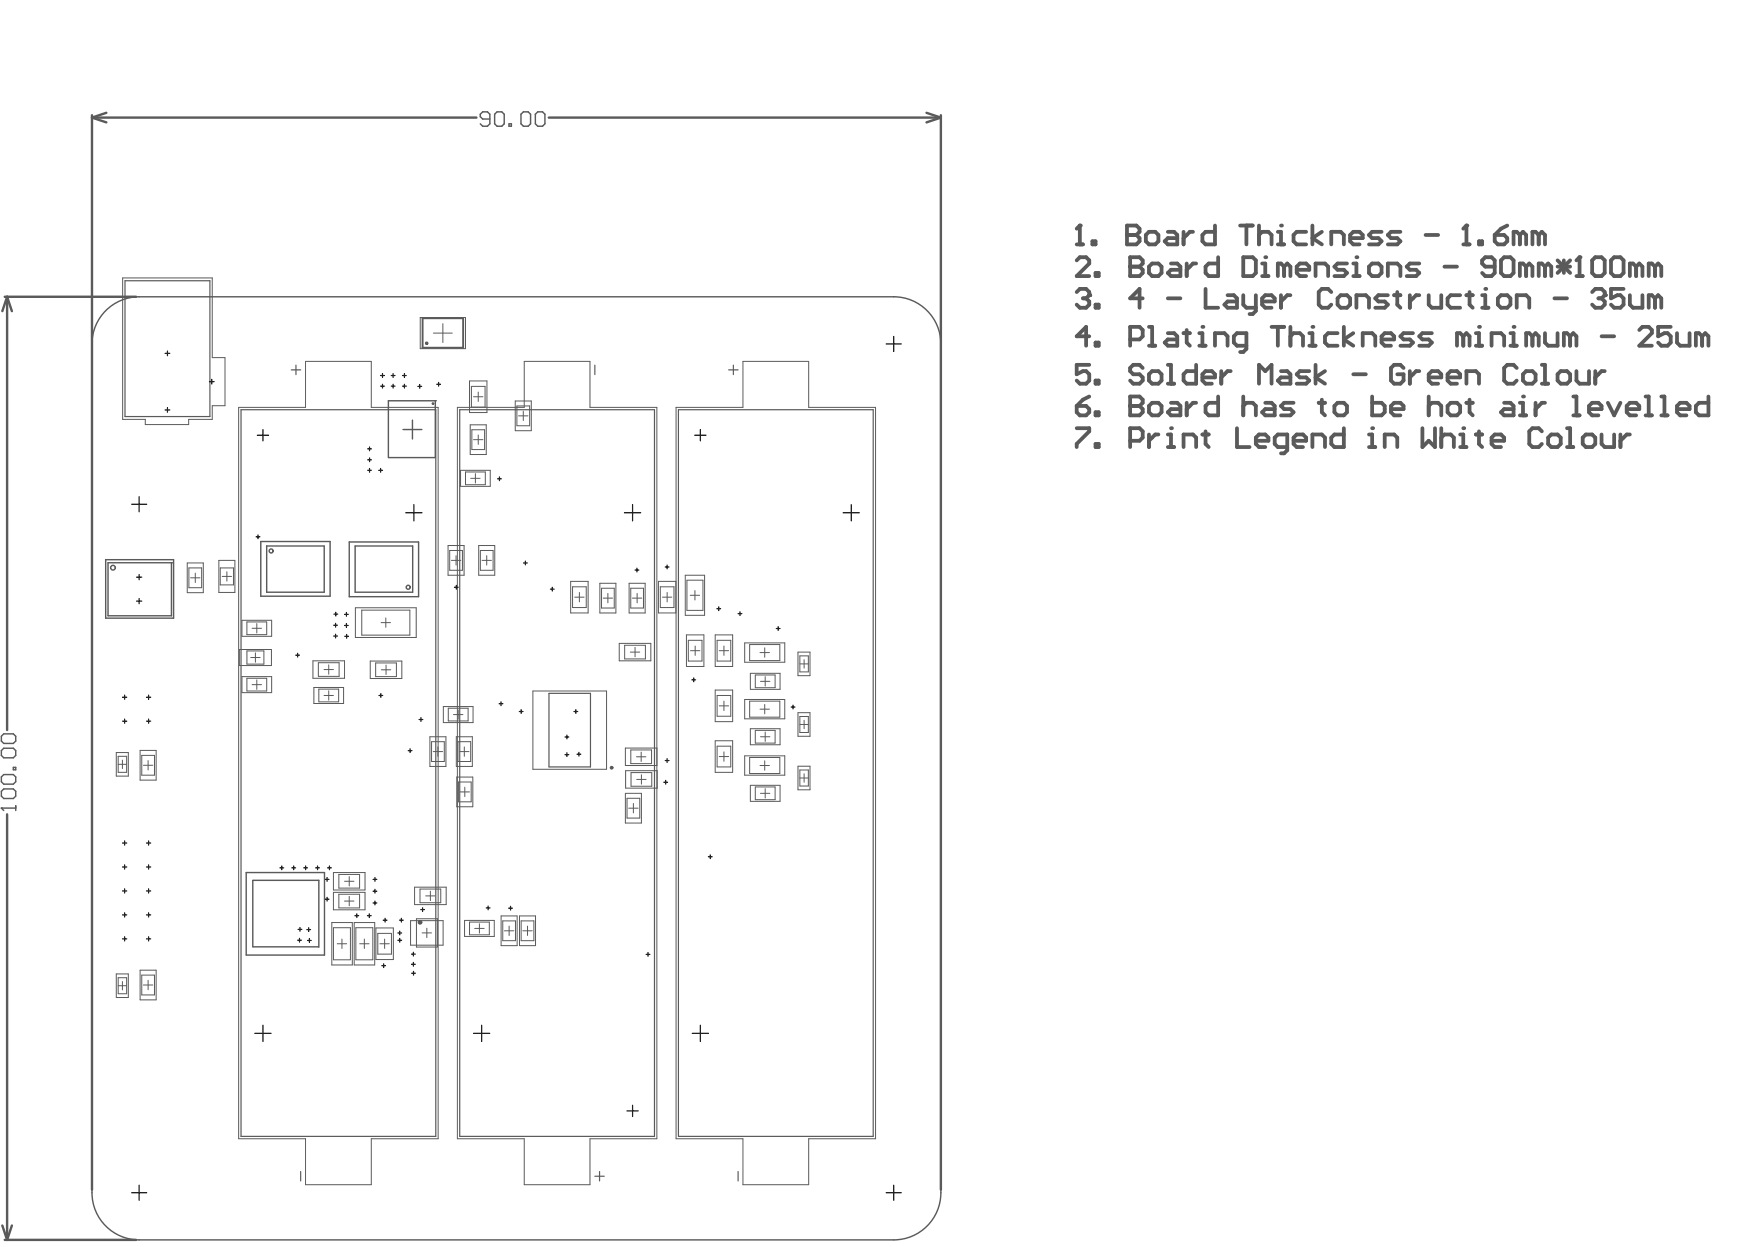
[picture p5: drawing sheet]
<svg xmlns="http://www.w3.org/2000/svg" width="618mm" height="440mm" viewBox="0 0 618 440" stroke-linecap="round" stroke-linejoin="round" font-family="sans-serif">
<path d="M380.9 79.6v6.6M379.8 86.2h2.3" fill="none" stroke="#5a5a5a" stroke-width="1.3"/>
<circle cx="380.9" cy="79.6" r=".67" fill="#5a5a5a"/>
<path d="M380.9 79.6l-1.1 1.1M397.6 79.6v6.6h3.3l1.1-1.1v-1.1l-1.1-1.1h-3.3M385.4 85.1h1.1v1.1h-1.1z" fill="none" stroke="#5a5a5a" stroke-width="1.3"/>
<circle cx="397.6" cy="82.9" r=".67" fill="#5a5a5a"/>
<path d="M397.6 79.6h3.3l1.1 1.1v1.1l-1.1 1.1h-3.3M428.6 79.6v6.6h-3.3l-1.1-1.1v-2.2l1.1-1.1h3.3M437.5 79.6h4.4M439.7 79.6v6.6M444.1 79.6v6.6M404.2 82.9l1.1-1.1h2.3l1.1 1.1v2.2l-1.1 1.1h-2.3l-1.1-1.1zM412 81.8h2.2l1.1 1.1v3.3h-3.3l-1.1-1.1 1.1-1.1h3.3M417.5 81.8v4.4M420.9 81.8h-1.2l-2.2 2.2M444.1 82.9l1.2-1.1h2.2l1.1 1.1v3.3M450.8 86.2h2.2M450.8 81.8h1.1v4.4" fill="none" stroke="#5a5a5a" stroke-width="1.3"/>
<circle cx="451.9" cy="79.6" r=".67" fill="#5a5a5a"/>
<path d="M463 79.6v6.6M517.3 79.6v6.6M460.8 81.8h-3.4l-1.1 1.1v2.2l1.1 1.1h3.4M466.3 81.8l-3.3 2.2 3.3 2.2M469.6 86.2v-4.4h3.4l1.1 1.1v3.3M476.3 84h4.4v-1.1l-1.1-1.1h-2.2l-1.1 1.1v2.2l1.1 1.1h2.2M487.4 81.8h-3.3l-1.2 1.1 1.2 1.1h2.2l1.1 1.1-1.1 1.1h-3.4M494 81.8h-3.3l-1.1 1.1 1.1 1.1h2.2l1.1 1.1-1.1 1.1h-3.3M502.9 82.9h4.4M516.2 86.2h2.2" fill="none" stroke="#5a5a5a" stroke-width="1.3"/>
<circle cx="517.3" cy="79.6" r=".67" fill="#5a5a5a"/>
<g fill="none" stroke="#5a5a5a" stroke-width="1.3">
<path d="M517.3 79.6l-1.1 1.1M531.7 79.6l-2.2 1.1-2.2 2.2M379.8 91.9l1.1-1.2h2.3l1.1 1.2v1.1l-4.5 4.4h4.5M386.5 96.3h1.1v1.1h-1.1zM398.7 90.7v6.7h3.3l1.1-1.1v-1.1l-1.1-1.1h-3.3M521.8 85.1h1.1v1.1h-1.1zM527.3 82.9h3.3l1.1 1.1v1.1l-1.1 1.1h-2.2l-1.1-1.1zM536.2 82.9l-1.1-1.1h-1.1v4.4M536.2 82.9v3.3M536.2 82.9l1.1-1.1 1.1 1.1v3.3M542.8 82.9l-1.1-1.1h-1.1v4.4M542.8 82.9v3.3"/>
<path d="M542.8 82.9l1.1-1.1 1.1 1.1v3.3"/>
</g>
<circle cx="398.7" cy="94.1" r=".67" fill="#5a5a5a"/>
<path d="M398.7 90.7h3.3l1.1 1.2v1.1l-1.1 1.1h-3.3M405.3 94.1l1.1-1.1h2.3l1.1 1.1v2.2l-1.1 1.1h-2.3l-1.1-1.1zM413.1 93h2.2l1.1 1.1v3.3h-3.3l-1.1-1.1 1.1-1.1h3.3M418.6 93v4.4M422 93h-1.1l-2.3 2.2M429.7 90.7v6.7h-3.3l-1.1-1.1v-2.2l1.1-1.1h3.3M438.6 90.7h3.3l1.1 1.2v4.4l-1.1 1.1h-3.3zM445.3 97.4h2.2M445.3 93h1.1v4.4" fill="none" stroke="#5a5a5a" stroke-width="1.3"/>
<circle cx="446.4" cy="90.7" r=".67" fill="#5a5a5a"/>
<path d="M453 94.1l-1.1-1.1h-1.1v4.4M453 94.1v3.3M453 94.1l1.1-1.1 1.1 1.1v3.3M457.4 95.2h4.5v-1.1l-1.1-1.1h-2.2l-1.2 1.1v2.2l1.2 1.1h2.2M464.1 97.4v-4.4h3.3l1.1 1.1v3.3M475.2 93h-3.3l-1.1 1.1 1.1 1.1h2.2l1.1 1.1-1.1 1.1h-3.3M477.4 93h1.1v4.4M477.4 97.4h2.2" fill="none" stroke="#5a5a5a" stroke-width="1.3"/>
<circle cx="478.5" cy="90.7" r=".67" fill="#5a5a5a"/>
<g fill="none" stroke="#5a5a5a" stroke-width="1.3">
<path d="M482.9 94.1l1.2-1.1h2.2l1.1 1.1v2.2l-1.1 1.1h-2.2l-1.2-1.1zM489.6 97.4v-4.4h3.3l1.1 1.1v3.3M500.7 93h-3.3l-1.1 1.1 1.1 1.1h2.2l1.1 1.1-1.1 1.1h-3.3M509.6 94.1h4.4M527.3 94.1h-3.3l-1.1-1.1v-1.1l1.1-1.2h2.2l1.1 1.2v4.4l-1.1 1.1h-2.2l-1.1-1.1M529.5 91.9l1.1-1.2h2.2l1.2 1.2v4.4l-1.2 1.1h-2.2l-1.1-1.1zM538.4 94.1l-1.1-1.1h-1.1v4.4M538.4 94.1v3.3M538.4 94.1l1.1-1.1 1.1 1.1v3.3M545 94.1l-1.1-1.1h-1.1v4.4M545 94.1v3.3M545 94.1l1.1-1.1 1.2 1.1v3.3"/>
<path d="M549.5 94.1h4.4M549.5 91.9l4.4 4.4M551.7 91.9v4.4M553.9 91.9l-4.4 4.4M556.1 97.4h2.2M557.2 90.7v6.7"/>
</g>
<circle cx="557.2" cy="90.7" r=".67" fill="#5a5a5a"/>
<path d="M557.2 90.7l-1.1 1.2M561.7 91.9l1.1-1.2h2.2l1.1 1.2v4.4l-1.1 1.1h-2.2l-1.1-1.1zM569.4 90.7h2.3l1.1 1.2v4.4l-1.1 1.1h-2.3l-1.1-1.1v-4.4zM577.2 94.1l-1.1-1.1h-1.1v4.4M577.2 94.1v3.3M577.2 94.1l1.1-1.1 1.1 1.1v3.3M583.8 94.1l-1.1-1.1h-1.1v4.4M583.8 94.1v3.3M583.8 94.1l1.2-1.1 1.1 1.1v3.3M379.8 103l1.1-1.1h2.3l1.1 1.1v1.1" fill="none" stroke="#5a5a5a" stroke-width="1.3"/>
<circle cx="384.3" cy="104.1" r=".67" fill="#5a5a5a"/>
<g fill="none" stroke="#5a5a5a" stroke-width="1.3">
<path d="M382.1 105.2h1.1M383.2 105.2l1.1 1.2v1.1l-1.1 1.1h-2.3l-1.1-1.1M384.3 104.1l-1.1 1.1M386.5 107.5h1.1v1.1h-1.1zM403.1 105.2h-4.4l3.3-3.3v6.7M412 105.2h4.4M425.3 101.9v6.7h4.4M433.1 104.1h2.2l1.1 1.1v3.4h-3.3l-1.2-1.1 1.2-1.1h3.3M438.6 104.1v3.4l1.1 1.1h3.3M443 104.1v5.6l-1.1 1.1h-1.1M445.3 106.4h4.4v-1.2l-1.1-1.1h-2.2l-1.1 1.1v2.3l1.1 1.1h2.2M451.9 104.1v4.5"/>
<path d="M455.2 104.1h-1.1l-2.2 2.3M469.6 103l-1.1-1.1h-2.2l-1.1 1.1v4.5l1.1 1.1h2.2l1.1-1.1M471.9 105.2l1.1-1.1h2.2l1.1 1.1v2.3l-1.1 1.1h-2.2l-1.1-1.1zM478.5 108.6v-4.5h3.3l1.1 1.1v3.4M489.6 104.1h-3.3l-1.1 1.1 1.1 1.2h2.2l1.1 1.1-1.1 1.1h-3.3M491.8 104.1h2.2M492.9 103v4.5l1.1 1.1M497.4 104.1v4.5M500.7 104.1h-1.1l-2.2 2.3M504 104.1v3.4l1.1 1.1h3.4v-4.5M515.1 104.1h-3.3l-1.1 1.1v2.3l1.1 1.1h3.3M517.3 104.1h2.2"/>
<path d="M518.4 103v4.5l1.1 1.1M522.9 108.6h2.2M522.9 104.1h1.1v4.5"/>
</g>
<circle cx="524" cy="101.9" r=".67" fill="#5a5a5a"/>
<path d="M528.4 105.2l1.1-1.1h2.2l1.1 1.1v2.3l-1.1 1.1h-2.2l-1.1-1.1zM535.1 108.6v-4.5h3.3l1.1 1.1v3.4M548.4 105.2h4.4M561.7 103l1.1-1.1h2.2l1.1 1.1v1.1" fill="none" stroke="#5a5a5a" stroke-width="1.3"/>
<circle cx="566.1" cy="104.1" r=".67" fill="#5a5a5a"/>
<g fill="none" stroke="#5a5a5a" stroke-width="1.3">
<path d="M384.3 118.6h-4.5l3.4-3.3v6.7M398.7 119.7h3.3l1.1-1.1v-2.2l-1.1-1.1h-3.3v6.7M405.3 115.3h1.1v6.7M412 117.5h2.2l1.1 1.1v3.4h-3.3l-1.1-1.1 1.1-1.2h3.3M417.5 117.5h2.2M418.6 116.4v4.5l1.1 1.1M423.1 117.5h1.1v4.5M563.9 105.2h1.1M565 105.2l1.1 1.2v1.1l-1.1 1.1h-2.2l-1.1-1.1M566.1 104.1l-1.1 1.1M572.8 101.9h-4.5v3.3l2.2-1.1h1.2l1.1 1.1v2.3l-1.1 1.1h-2.3l-1.1-1.1M575 104.1v3.4l1.1 1.1h3.3v-4.5"/>
<path d="M583.8 105.2l-1.1-1.1h-1.1v4.5M583.8 105.2v3.4M583.8 105.2l1.2-1.1 1.1 1.1v3.4M386.5 120.9h1.1v1.1h-1.1zM405.3 122h2.3M423.1 122h2.2"/>
</g>
<circle cx="424.2" cy="115.3" r=".67" fill="#5a5a5a"/>
<path d="M448.6 115.3h4.4M450.8 115.3v6.7M455.2 118.6l1.1-1.1h2.3l1.1 1.1v3.4M455.2 115.3v6.7M461.9 117.5h1.1v4.5M428.6 122v-4.5h3.3l1.2 1.1v3.4M439.7 122h-3.3l-1.1-1.1v-2.3l1.1-1.1h3.3v5.6l-1.1 1.1h-1.1M461.9 122h2.2" fill="none" stroke="#5a5a5a" stroke-width="1.3"/>
<circle cx="463" cy="115.3" r=".67" fill="#5a5a5a"/>
<path d="M471.9 117.5h-3.4l-1.1 1.1v2.3l1.1 1.1h3.4M474.1 115.3v6.7M477.4 117.5l-3.3 2.2 3.3 2.3M487.4 119.7h4.4v-1.1l-1.1-1.1h-2.2l-1.1 1.1v2.3l1.1 1.1h2.2M498.5 117.5h-3.4l-1.1 1.1 1.1 1.1h2.3l1.1 1.2-1.1 1.1h-3.4M505.1 117.5h-3.3l-1.1 1.1 1.1 1.1h2.2l1.1 1.2-1.1 1.1h-3.3M516.2 118.6l-1.1-1.1h-1.1v4.5M516.2 118.6v3.4M516.2 118.6l1.1-1.1 1.1 1.1v3.4M520.6 117.5h1.2v4.5M480.7 122v-4.5h3.4l1.1 1.1v3.4M520.6 122h2.3" fill="none" stroke="#5a5a5a" stroke-width="1.3"/>
<circle cx="521.8" cy="115.3" r=".67" fill="#5a5a5a"/>
<path d="M532.8 117.5h1.2v4.5M526.2 122v-4.5h3.3l1.1 1.1v3.4M532.8 122h2.3" fill="none" stroke="#5a5a5a" stroke-width="1.3"/>
<circle cx="534" cy="115.3" r=".67" fill="#5a5a5a"/>
<g fill="none" stroke="#5a5a5a" stroke-width="1.3">
<path d="M540.6 118.6l-1.1-1.1h-1.1v4.5M540.6 118.6v3.4M540.6 118.6l1.1-1.1 1.1 1.1v3.4M545 117.5v3.4l1.1 1.1h3.4v-4.5M553.9 118.6l-1.1-1.1h-1.1v4.5M553.9 118.6v3.4M553.9 118.6l1.1-1.1 1.1 1.1v3.4M565 118.6h4.4M578.3 116.4l1.1-1.1h2.2l1.1 1.1v1.1l-4.4 4.5h4.4M589.4 115.3h-4.4v3.3l2.2-1.1h1.1l1.1 1.1v2.3l-1.1 1.1h-2.2l-1.1-1.1M591.6 117.5v3.4l1.1 1.1h3.3v-4.5M600.5 118.6l-1.1-1.1h-1.1v4.5"/>
<path d="M600.5 118.6v3.4M600.5 118.6l1.1-1.1 1.1 1.1v3.4M384.3 128.7h-4.5v3.3l2.3-1.1h1.1l1.1 1.1v2.3l-1.1 1.1h-2.3l-1.1-1.1M384.3 139.9l-2.2 1.1-2.3 2.2M386.5 134.3h1.1v1.1h-1.1zM398.7 139.9v6.6h3.3l1.1-1.1v-1.1l-1.1-1.1h-3.3M403.1 129.8l-1.1-1.1h-2.2l-1.1 1.1v1.1l1.1 1.1h2.2l1.1 1.1v1.2l-1.1 1.1h-2.2l-1.1-1.1M405.3 132l1.1-1.1h2.3l1.1 1.1v2.3l-1.1 1.1h-2.3l-1.1-1.1zM412 128.7h1.1v6.7M412 135.4h2.2M422 128.7v6.7h-3.4l-1.1-1.1v-2.3l1.1-1.1h3.4M424.2 133.1h4.4v-1.1l-1.1-1.1h-2.2l-1.1 1.1v2.3l1.1 1.1h2.2"/>
<path d="M430.8 130.9v4.5M434.2 130.9h-1.1l-2.3 2.2M444.1 135.4v-6.7l2.3 2.2 2.2-2.2v6.7M451.9 130.9h2.2l1.1 1.1v3.4h-3.3l-1.1-1.1 1.1-1.2h3.3M461.9 130.9h-3.3l-1.2 1.1 1.2 1.1h2.2l1.1 1.2-1.1 1.1h-3.4M464.1 128.7v6.7M467.4 130.9l-3.3 2.2 3.3 2.3M477.4 132h4.4M495.1 129.8l-1.1-1.1h-2.2l-1.1 1.1v4.5l1.1 1.1h2.2l1.1-1.1v-2.3h-2.2M497.4 130.9v4.5M500.7 130.9h-1.1l-2.2 2.2M504 133.1h4.5v-1.1l-1.2-1.1h-2.2l-1.1 1.1v2.3l1.1 1.1h2.2"/>
<path d="M510.7 133.1h4.4v-1.1l-1.1-1.1h-2.2l-1.1 1.1v2.3l1.1 1.1h2.2M517.3 135.4v-4.5h3.3l1.2 1.1v3.4M535.1 129.8l-1.1-1.1h-2.3l-1.1 1.1v4.5l1.1 1.1h2.3l1.1-1.1M537.3 132l1.1-1.1h2.2l1.1 1.1v2.3l-1.1 1.1h-2.2l-1.1-1.1zM543.9 128.7h1.1v6.7M543.9 135.4h2.2M549.5 132l1.1-1.1h2.2l1.1 1.1v2.3l-1.1 1.1h-2.2l-1.1-1.1zM556.1 130.9v3.4l1.1 1.1h3.4v-4.5M562.8 130.9v4.5M566.1 130.9h-1.1l-2.2 2.2M379.8 143.2h3.4l1.1 1.1v1.1l-1.1 1.1h-2.3l-1.1-1.1zM386.5 145.4h1.1v1.1h-1.1z"/>
</g>
<circle cx="398.7" cy="143.2" r=".67" fill="#5a5a5a"/>
<g fill="none" stroke="#5a5a5a" stroke-width="1.3">
<path d="M398.7 139.9h3.3l1.1 1.1v1.1l-1.1 1.1h-3.3M429.7 139.9v6.6h-3.3l-1.1-1.1v-2.2l1.1-1.1h3.3M438.6 139.9v6.6M484.1 139.9v6.6h3.3l1.1-1.1v-2.2l-1.1-1.1h-3.3M504 139.9v6.6M405.3 143.2l1.1-1.1h2.3l1.1 1.1v2.2l-1.1 1.1h-2.3l-1.1-1.1zM413.1 142.1h2.2l1.1 1.1v3.3h-3.3l-1.1-1.1 1.1-1.1h3.3M418.6 142.1v4.4M422 142.1h-1.1l-2.3 2.2M438.6 143.2l1.1-1.1h2.2l1.1 1.1v3.3M446.4 142.1h2.2l1.1 1.1v3.3h-3.3l-1.1-1.1 1.1-1.1h3.3M456.3 142.1h-3.3l-1.1 1.1 1.1 1.1h2.2l1.1 1.1-1.1 1.1h-3.3"/>
<path d="M465.2 142.1h2.2M466.3 141v4.4l1.1 1.1M470.8 143.2l1.1-1.1h2.2l1.1 1.1v2.2l-1.1 1.1h-2.2l-1.1-1.1zM490.7 144.3h4.4v-1.1l-1.1-1.1h-2.2l-1.1 1.1v2.2l1.1 1.1h2.2M504 143.2l1.1-1.1h2.2l1.2 1.1v3.3M510.7 143.2l1.1-1.1h2.2l1.1 1.1v2.2l-1.1 1.1h-2.2l-1.1-1.1zM517.3 142.1h2.2M518.4 141v4.4l1.1 1.1M530.6 142.1h2.2l1.2 1.1v3.3h-3.4l-1.1-1.1 1.1-1.1h3.4M536.2 146.5h2.2M536.2 142.1h1.1v4.4"/>
</g>
<circle cx="537.3" cy="139.9" r=".67" fill="#5a5a5a"/>
<g fill="none" stroke="#5a5a5a" stroke-width="1.3">
<path d="M555 139.9h1.1v6.6M580.5 139.9h1.1v6.6M586.1 139.9h1.1v6.6M602.7 139.9v6.6h-3.3l-1.1-1.1v-2.2l1.1-1.1h3.3M379.8 151.1h4.5v1.1l-4.5 4.4v1.1M386.5 156.6h1.1v1.1h-1.1zM398.7 155.5h3.3l1.1-1.1v-2.2l-1.1-1.1h-3.3v6.6M405.3 153.3v4.4M408.7 153.3h-1.1l-2.3 2.2M412 157.7h2.2M412 153.3h1.1v4.4M541.7 142.1v4.4"/>
<path d="M545 142.1h-1.1l-2.2 2.2M555 146.5h2.2M560.6 144.3h4.4v-1.1l-1.1-1.1h-2.2l-1.1 1.1v2.2l1.1 1.1h2.2M567.2 142.1l2.2 4.4 2.3-4.4M573.9 144.3h4.4v-1.1l-1.1-1.1h-2.2l-1.1 1.1v2.2l1.1 1.1h2.2M580.5 146.5h2.2M586.1 146.5h2.2M591.6 144.3h4.4v-1.1l-1.1-1.1h-2.2l-1.1 1.1v2.2l1.1 1.1h2.2"/>
</g>
<circle cx="413.1" cy="151.1" r=".67" fill="#5a5a5a"/>
<path d="M417.5 157.7v-4.4h3.4l1.1 1.1v3.3M424.2 153.3h2.2M425.3 152.2v4.4l1.1 1.1M436.4 151.1v6.6h4.4M443 155.5h4.5v-1.1l-1.1-1.1h-2.3l-1.1 1.1v2.2l1.1 1.1h2.3M454.1 157.7h-3.3l-1.1-1.1v-2.2l1.1-1.1h3.3v5.5l-1.1 1.1h-1.1M456.3 155.5h4.5v-1.1l-1.1-1.1h-2.3l-1.1 1.1v2.2l1.1 1.1h2.3M463 157.7v-4.4h3.3l1.1 1.1v3.3M474.1 151.1v6.6h-3.3l-1.2-1.1v-2.2l1.2-1.1h3.3M482.9 153.3h1.2v4.4M482.9 157.7h2.3" fill="none" stroke="#5a5a5a" stroke-width="1.3"/>
<circle cx="484.1" cy="151.1" r=".67" fill="#5a5a5a"/>
<path d="M488.5 157.7v-4.4h3.3l1.1 1.1v3.3M501.8 151.1v6.6l2.2-2.2 2.2 2.2v-6.6M508.5 154.4l1.1-1.1h2.2l1.1 1.1v3.3M508.5 151.1v6.6M515.1 153.3h1.1v4.4M515.1 157.7h2.2" fill="none" stroke="#5a5a5a" stroke-width="1.3"/>
<circle cx="516.2" cy="151.1" r=".67" fill="#5a5a5a"/>
<path d="M520.6 153.3h2.3M521.8 152.2v4.4l1.1 1.1M526.2 155.5h4.4v-1.1l-1.1-1.1h-2.2l-1.1 1.1v2.2l1.1 1.1h2.2M543.9 152.2l-1.1-1.1h-2.2l-1.1 1.1v4.4l1.1 1.1h2.2l1.1-1.1M546.1 154.4l1.2-1.1h2.2l1.1 1.1v2.2l-1.1 1.1h-2.2l-1.2-1.1zM552.8 157.7h2.2M552.8 151.1h1.1v6.6M558.3 154.4l1.2-1.1h2.2l1.1 1.1v2.2l-1.1 1.1h-2.2l-1.2-1.1zM565 153.3v3.3l1.1 1.1h3.3v-4.4M571.7 153.3v4.4M575 153.3h-1.1l-2.2 2.2" fill="none" stroke="#5a5a5a" stroke-width="1.3"/>
<g fill="none" stroke="#5a5a5a" stroke-width=".35">
<path d="M43.3 98h31.6v28.2h4.5v16.9h-4.5v4.9h-8.3v1.8h-15.3v-1.8h-8zM148.2 112h16v11h-16zM152.9 117.5h6.7M156.2 114.2v6.6M165.6 134.4h6.2v11.1h-6.2zM167 140h3.4M168.7 138.3v3.3M84.2 143.7h23.6v-16.2h23.2v16.2h23.6v258h-23.6v16.2h-23.2v-16.2h-23.6zM161.3 143.7h23.6v-16.2h23.2v16.2h23.6v258h-23.6v16.2h-23.2v-16.2h-23.6zM165.9 149.9h5.6v10.4h-5.6zM166.3 143.6v-7.3h4.8v7.3M166.5 151.6h4.5v7h-4.5z"/>
<path d="M167 155.1h3.4M168.7 153.4v3.4M181.8 141.5h5.6v10.4h-5.6zM182.4 143.2h4.4v7h-4.4zM182.9 146.7h3.4M184.6 145v3.4M238.5 143.7h23.6v-16.2h23.2v16.2h23.6v258h-23.6v16.2h-23.2v-16.2h-23.6zM162.5 165.9h10.5v5.7h-10.5zM164.2 166.5h7v4.5h-7zM166 168.7h3.4M167.7 167.1v3.3M66.1 198.6h5.6v10.5h-5.6z"/>
<path d="M77.2 197.7h5.7v11.3h-5.7zM158.1 192.5h5.6v10.4h-5.6zM158.6 194.2h4.5v7h-4.5zM159.2 197.7h3.4M160.9 196v3.4M168.9 192.5h5.6v10.4h-5.6zM169.5 194.2h4.5v7h-4.5zM170 197.7h3.4M171.7 196v3.4M66.6 200.3h4.5v7h-4.5zM67.2 203.8h3.4M68.9 202.2v3.3"/>
<path d="M77.7 200.4h4.7v5.9h-4.7zM78.4 203.3h3.3M80 201.7v3.3M85.4 218.8h10.4v5.7h-10.4zM87.1 219.4h7v4.5h-7zM90.6 220v3.3M125.4 214.4h21.4v10.5h-21.4zM127.6 215.2h17v8.9h-17zM134.4 219.7h3.4M136.1 218v3.3M201.3 205.1h6.2v11.1h-6.2zM202 207h4.8v7.3h-4.8z"/>
<path d="M202.7 210.7h3.4M204.4 209v3.3M211.6 205.8h5.7v10.4h-5.7zM212.2 207.5h4.5v7h-4.5zM212.8 211h3.3M214.4 209.3v3.4M221.9 205.8h5.7v10.4h-5.7zM222.5 207.5h4.5v7h-4.5zM223.1 211h3.3M224.8 209.3v3.4M232.3 205.1h6.1v11.1h-6.1zM232.9 207h4.9v7.3h-4.9z"/>
<path d="M233.7 210.7h3.3M235.4 209v3.3M241.7 202.9h6.9v14.2h-6.9zM242.3 204.7h5.7v10.6h-5.7zM243.5 210h3.3M245.2 208.3v3.4M84.4 229.1h11.4v5.7h-11.4zM85.4 238.7h10.4v5.7h-10.4zM87.1 239.3h7v4.5h-7zM87.1 229.6h6v4.7h-6zM88.4 232h3.4M88.9 221.6h3.4"/>
<path d="M90.1 230.3v3.3M90.6 239.9v3.3M110.4 233.1h11.1v6.2h-11.1zM112.3 233.8h7.3v4.8h-7.3zM114.3 236.2h3.3M116 234.5v3.4M130.6 233.2h11.2v6.2h-11.2zM132.5 233.9h7.3v4.8h-7.3zM134.5 236.3h3.3M136.2 234.6v3.3M218.5 227h11.1v6.1h-11.1zM220.4 227.6h7.3v4.9h-7.3z"/>
<path d="M222.4 230h3.3M224 228.4v3.3M242.2 224h6.1v11.1h-6.1zM242.8 225.9h4.9v7.3h-4.9zM243.6 229.5h3.3M245.2 227.9v3.3M252.3 224h6.2v11.1h-6.2zM253 225.9h4.8v7.3h-4.8zM253.7 229.5h3.4M255.4 227.9v3.3M262.7 226.8h14.2v6.8h-14.2zM264.5 227.4h10.6v5.6h-10.6z"/>
<path d="M264.7 237.5h10.5v5.7h-10.5zM266.5 238.1h6.9v4.5h-6.9zM268.1 230.2h3.3M269.8 228.5v3.4M269.9 238.7v3.3M281.5 230h4.3v8.4h-4.3zM282.2 234.2h3M282.2 231.4h3v5.6h-3zM283.7 232.7v3M88.9 241.5h3.4M110.7 242.5h10.5v5.7h-10.5zM112.5 243.1h7v4.5h-7z"/>
<path d="M114.3 245.4h3.3M116 243.7v3.3M151.7 259.9h5.6v10.5h-5.6zM156.4 249.3h10.5v5.6h-10.5zM158.1 249.8h7v4.5h-7zM160 252.1h3.3M161 259.9h5.6v10.5h-5.6zM161.6 250.4v3.4M188 243.8h26v27.6h-26zM252.3 243.4h6.2v11.2h-6.2zM253 245.4h4.8v7.3h-4.8zM253.7 249h3.4"/>
<path d="M255.4 247.3v3.4M262.7 246.8h14.2v6.8h-14.2zM264.5 247.3h10.6v5.7h-10.6zM264.7 257.1h10.5v5.6h-10.5zM266.5 257.7h6.9v4.5h-6.9zM268.1 250.2h3.3M268.3 240.4h3.3M268.3 259.9h3.3M269.8 248.5v3.3M269.9 258.2v3.4M281.5 251.4h4.3v8.3h-4.3zM282.2 255.6h3"/>
<path d="M282.2 252.8h3v5.6h-3zM283.7 254.1v3M41 265.5h4.3v8.3h-4.3zM41.7 269.6h3M41.7 266.8h3v5.7h-3zM43.2 268.1v3M49.4 264.7h5.7v10.5h-5.7zM50 266.5h4.5v7h-4.5zM50.6 270h3.3M52.3 268.3v3.3M152.2 261.7h4.5v6.9h-4.5zM152.8 265.1h3.3"/>
<path d="M154.5 263.5v3.3M161.1 274.1h5.7v10.5h-5.7zM161.6 261.7h4.4v6.9h-4.4zM161.7 275.9h4.5v7h-4.5zM162.1 265.1h3.4M162.3 279.4h3.3M163.8 263.5v3.3M164 277.7v3.3M220.6 279.9h5.7v10.5h-5.7zM220.6 263.9h11.2v6.2h-11.2zM220.7 271.9h11.1v6.1h-11.1zM222.5 264.6h7.4v4.8h-7.4z"/>
<path d="M222.6 272.6h7.3v4.8h-7.3zM224.5 267h3.4M224.6 275h3.3M226.2 265.3v3.3M226.3 273.3v3.3M252.3 261.3h6.2v11.2h-6.2zM253 263.2h4.8v7.4h-4.8zM253.7 266.9h3.4M255.4 265.2v3.4M262.7 266.6h14.2v6.9h-14.2zM264.5 267.2h10.6v5.7h-10.6zM264.7 277h10.5v5.7h-10.5z"/>
<path d="M266.5 277.6h6.9v4.5h-6.9zM268.1 270.1h3.3M268.3 279.9h3.3M269.8 268.4v3.3M269.9 278.2v3.3M281.5 270.3h4.3v8.3h-4.3zM282.2 274.5h3M282.2 271.6h3v5.7h-3zM283.7 273v3M221.2 281.6h4.5v7h-4.5zM221.8 285.1h3.3M223.4 283.4v3.4"/>
<path d="M117.6 307.8h11.2v6.2h-11.2zM117.6 314.8h11.2v6.2h-11.2zM119.5 308.5h7.4v4.8h-7.4zM119.5 315.5h7.4v4.8h-7.4zM121.5 317.9h3.4M121.5 310.9h3.4M123.2 309.2v3.4M123.2 316.2v3.3M146.3 313h11.1v6.1h-11.1zM148.2 313.6h7.3v4.9h-7.3zM150.2 316.1h3.3M151.8 314.4v3.3"/>
<path d="M117.1 325.5h7.2v14.9h-7.2zM117.6 327.3h6v11.3h-6zM119 332.9h3.3M120.6 331.3v3.3M125 325.5h7.2v14.9h-7.2zM125.5 327.3h6v11.3h-6zM126.9 332.9h3.3M128.5 331.3v3.3M132.6 327.4h6.2v11.1h-6.2zM133.3 329.3h4.8v7.3h-4.8zM134 332.9h3.3M135.7 331.3v3.3"/>
<path d="M144.8 324.8h11.5v8.6h-11.5zM146.9 324.1h7.4v10h-7.4zM148.9 329.1h3.3M150.6 327.4v3.4M163.9 324.7h10.5v5.7h-10.5zM165.6 325.3h7v4.5h-7zM167.5 327.5h3.3M169.1 325.9v3.3M176.8 323.1h5.6v10.5h-5.6zM177.4 324.9h4.5v7h-4.5zM177.9 328.4h3.4M179.6 326.7v3.3"/>
<path d="M183.3 323.1h5.6v10.5h-5.6zM183.9 324.9h4.4v7h-4.4zM184.4 328.4h3.4M186.1 326.7v3.3M41 343.6h4.3v8.3h-4.3zM41.7 347.7h3M41.7 344.9h3v5.7h-3zM43.2 346.2v3M49.4 342.3h5.7v10.4h-5.7zM50 344h4.5v7h-4.5zM50.6 347.5h3.3M52.3 345.8v3.4"/>
</g>
<path d="M137 141.4h16.6M142.2 151.5h6.6M145.5 148.2v6.7M37.3 197.4h23.9v20.7h-23.9zM92 191h24.5v19.3h-24.5zM94.1 192.5v16.4h20.3v-16.3h-20.2M123.2 191.2h24.5v19.3h-24.5zM145.5 208.9h-20.2v-16.3h20.3v16.4M86.9 307.8h27.6v29.1h-27.6z" fill="none" stroke="#5a5a5a" stroke-width=".5"/>
<path d="M209.8 128.8v3.3M162.2 144.5h68.7v256.4h-68.7zM193.7 244.6h14.6v26h-14.6zM209.8 414.9h3.4M211.5 413.3v3.3" fill="none" stroke="#5a5a5a" stroke-width=".42"/>
<circle cx="153.6" cy="141.4" r=".25" fill="#5a5a5a"/>
<path d="M137 141.4l.1 20 16.5-.1v-19.9M112.3 334h-23.1l.1-23.4h23.2v23.6" fill="none" stroke="#5a5a5a" stroke-width=".5"/>
<path d="M102.7 130.5h3.4M104.4 128.8v3.3M85 144.5h68.7v256.4h-68.7zM106.1 413.3v3.3" fill="none" stroke="#5a5a5a" stroke-width=".42"/>
<path d="M149.1 112.3h14.3v10.4h-14.3z" fill="none" stroke="#5a5a5a" stroke-width=".67"/>
<circle cx="60.5" cy="198.5" r=".25" fill="#5a5a5a"/>
<g fill="none" stroke="#5a5a5a" stroke-width=".5">
<path d="M38.1 198.5h22.4v18.7h-22.4z"/>
<circle cx="152.7" cy="142.4" r=".23"/>
<circle cx="95.7" cy="194.4" r=".71"/>
<circle cx="39.9" cy="200.3" r=".83"/>
<circle cx="144" cy="207.2" r=".71"/>
</g>
<path d="M44.1 99h29.9v48h-29.9zM257.1 130.5h3.3M258.7 128.8v3.3M239.3 144.5h68.7v256.4h-68.7zM260.4 413.3v3.3" fill="none" stroke="#5a5a5a" stroke-width=".42"/>
<circle cx="148.2" cy="325.4" r=".42" fill="none" stroke="#5a5a5a" stroke-width=".83"/>
<circle cx="215.8" cy="270.8" r=".33" fill="none" stroke="#5a5a5a" stroke-width=".67"/>
<g fill="none" stroke="#5a5a5a" stroke-width=".85">
<path d="M37.5 39.8l-5 1.7M326.8 39.8l5.1 1.7M32.5 41.5l5 1.7M32.5 41.5h135.6M32.5 40.6v379.1M193.6 41.5h138.3M331.9 41.5l-5.1 1.7M331.9 40.6v379.1M1.7 104.7h46.3M2.5 104.7l1.7 5.1M2.5 104.7l-1.7 5.1M2.5 104.7v152.8"/>
<path d="M2.5 287.3v150.1M.8 432.3l1.7 5.1M1.7 437.4h46.3M4.2 432.3l-1.7 5.1"/>
<circle cx="150.5" cy="121.1" r=".19"/>
</g>
<path d="M172.8 42h-2.5l-.9-.9v-.8l.9-.8h1.7l.8 .8v3.4l-.8 .8h-1.7l-.9-.8M174.5 40.3l.8-.8h1.7l.9 .8v3.4l-.9 .8h-1.7l-.8-.8zM179.6 43.7h.8v.8h-.8zM183.8 40.3l.8-.8h1.7l.9 .8v3.4l-.9 .8h-1.7l-.8-.8zM188.9 40.3l.8-.8h1.7l.8 .8v3.4l-.8 .8h-1.7l-.8-.8zM.5 285.1h5M5.5 284.2v1.7" fill="none" stroke="#5a5a5a" stroke-width=".51"/>
<circle cx=".5" cy="285.1" r=".25" fill="#5a5a5a"/>
<path d="M.5 259.7l.8-.8h3.4l.8 .8v1.7l-.8 .9h-3.4l-.8-.9zM.5 279.2l.8-.9h3.4l.8 .9v1.7l-.8 .8h-3.4l-.8-.8zM.5 264.8l.8-.8h3.4l.8 .8v1.7l-.8 .8h-3.4l-.8-.8zM.5 274.1l.8-.8h3.4l.8 .8v1.7l-.8 .8h-3.4l-.8-.8zM4.7 270.7h.8v.9h-.8zM.5 285.1l.8 .8" fill="none" stroke="#5a5a5a" stroke-width=".51"/>
<path d="M36.8 110.1a16.6 16.6 0 0 1 12.3-5.4h266.2a16.6 16.6 0 0 1 16.6 16.6v299.5a16.6 16.6 0 0 1-16.6 16.6h-266.2a16.6 16.6 0 0 1-16.6-16.6v-299.5a16.6 16.6 0 0 1 4.3-11.2z" fill="none" stroke="#5a5a5a" stroke-width=".5"/>
<g fill="none" stroke="#000" stroke-width=".42">
<path d="M315.3 118.7v5.3M58.2 124.7h1.7M59.1 123.8v1.7M73.9 134.6h1.6M74.7 133.8v1.7M134.3 136.2h1.3M134.3 132.5h1.3M134.9 131.8v1.3M134.9 135.6v1.3M138 136.2h1.3M138 132.5h1.3M138.7 131.8v1.3"/>
<path d="M138.7 135.6v1.3M142 136.2h1.3M142 132.5h1.3M142.7 131.8v1.3M142.7 135.6v1.3M147.4 136.3h1.3M148.1 135.6v1.4M154.1 135.6h1.3M154.7 134.9v1.3M312.6 121.3h5.3M58.2 144.6h1.7M59.1 143.8v1.7"/>
<path d="M90.8 153.5h4M92.8 151.6v3.9M129.7 158.3h1.3M130.4 157.7v1.3M245.1 153.5h4M247.1 151.6v3.9M46.4 177.9h5.4M49.1 175.2v5.4M129.7 165.9h1.3M129.7 162.2h1.3M130.4 165.3v1.3M130.4 161.5v1.4"/>
<path d="M133.6 165.9h1.3M134.3 165.3v1.3M146 178v5.8M175.5 168.9h1.4M176.2 168.2v1.4M223.2 178v5.8M300.3 178v5.8M90.4 189.4h1.3M91 188.7v1.3M143.1 180.9h5.8M184.7 198.6h1.3M185.3 197.9v1.4"/>
<path d="M220.3 180.9h5.7M235.3 199.4v1.3M297.4 180.9h5.8M48.2 212.1h1.8M48.2 203.6h1.8M49.1 202.7v1.8M49.1 211.1v1.9M117.8 216.7h1.3M118.4 219.9v1.3M118.5 216v1.3M121.5 216.7h1.4M122.2 216.1v1.3"/>
<path d="M122.2 220v1.3M160.3 207.2h1.3M161 206.5v1.3M194.2 207.8h1.3M194.8 207.2v1.3M224 201.1h1.4M224.7 200.4v1.4M234.7 200h1.3M252.9 214.7h1.3M253.6 214.1v1.3M260.4 216.5h1.3M261 215.8v1.4"/>
<path d="M104.3 231.1h1.4M105 230.5v1.3M117.7 224.4h1.3M117.7 220.6h1.3M118.4 223.7v1.4M121.5 220.6h1.4M121.6 224.5h1.4M122.3 223.8v1.3M244.1 239.8h1.3M244.7 239.2v1.3M273.9 221.7h1.3M274.5 221.1v1.3"/>
<path d="M43.2 254.4h1.5M43.2 246h1.5M44 245.2v1.5M44 253.7v1.5M51.7 254.4h1.5M51.7 246h1.5M52.4 245.2v1.5M52.4 253.7v1.5M133.7 245.4h1.3M134.4 244.7v1.3M147.8 253.8h1.4M148.5 253.2v1.3"/>
<path d="M176.1 248.3h1.3M176.7 247.6v1.3M183.2 251h1.3M183.9 250.3v1.4M199.3 260h1.4M200 259.3v1.4M202.5 251h1.3M203.1 250.3v1.4M279.1 249.4h1.3M279.8 248.8v1.3M144 264.8h1.3M144.7 264.1v1.4"/>
<path d="M199.3 266.2h1.4M200 265.6v1.3M203.6 266.1h1.3M204.2 265.4v1.3M234.2 276h1.3M234.7 268.3h1.3M234.8 275.3v1.3M235.3 267.6v1.4M43.2 297.4h1.5M44 296.7v1.5M51.7 297.4h1.5M52.4 296.7v1.5"/>
<path d="M43.2 305.9h1.5M43.2 314.3h1.5M44 305.1v1.5M44 313.6v1.5M51.7 305.9h1.5M51.7 314.3h1.5M52.4 305.1v1.5M52.4 313.6v1.5M98.8 306.2h1.3M99.4 305.5v1.3M103 306.2h1.3M103.6 305.5v1.3"/>
<path d="M107.2 306.2h1.3M107.8 305.5v1.3M111.4 306.2h1.3M112 305.5v1.3M114.7 317.2h1.4M114.7 310.2h1.4M115.4 309.6v1.3M115.4 316.6v1.3M115.6 306.2h1.3M116.2 305.5v1.3M131.6 310.2h1.3M131.6 318.5h1.3"/>
<path d="M131.6 314.4h1.3M132.3 309.6v1.3M132.3 313.7v1.4M132.3 317.9v1.3M172.2 319.6v1.4M180.1 319.7v1.3M249.9 302.2h1.3M250.6 301.6v1.3M43.2 322.8h1.5M43.2 331.2h1.5M44 322v1.5M44 330.5v1.5"/>
<path d="M51.7 322.8h1.5M51.7 331.2h1.5M52.4 322v1.5M52.4 330.5v1.5M105 331.7h1.3M105.2 327.9h1.3M105.7 331v1.4M105.8 327.2v1.3M108.2 327.9h1.4M108.5 331.8h1.3M108.9 327.3v1.3M109.2 331.1v1.3"/>
<path d="M125.2 323h1.3M125.9 322.4v1.3M129.6 323h1.3M130.3 322.4v1.3M135.2 324.6h1.3M135.9 324v1.3M140.4 331.7h1.3M140.4 329.1h1.3M140.9 324.6h1.4M141 328.5v1.3M141 331.1v1.3M141.6 324v1.3"/>
<path d="M145.2 336.6h1.3M145.8 335.9v1.4M145.8 339.5v1.3M148.4 320.9h1.3M149.1 320.2v1.3M171.5 320.3h1.4M179.4 320.4h1.4M227.9 336.7h1.4M228.6 336v1.3M134.7 340.7h1.3M135.4 340v1.3M145.2 340.2h1.3"/>
<path d="M145.2 343.3h1.3M145.9 342.7v1.3M89.9 364.5h5.7M92.8 361.7v5.7M167 364.5h5.8M169.9 361.7v5.7M244.2 364.5h5.7M247.1 361.7v5.7M221.2 391.9h3.9M223.2 389.9v4M49.1 418.1v5.3M315.3 418.1v5.3"/>
<path d="M46.4 420.8h5.4M312.6 420.8h5.3"/>
</g>
</svg>
